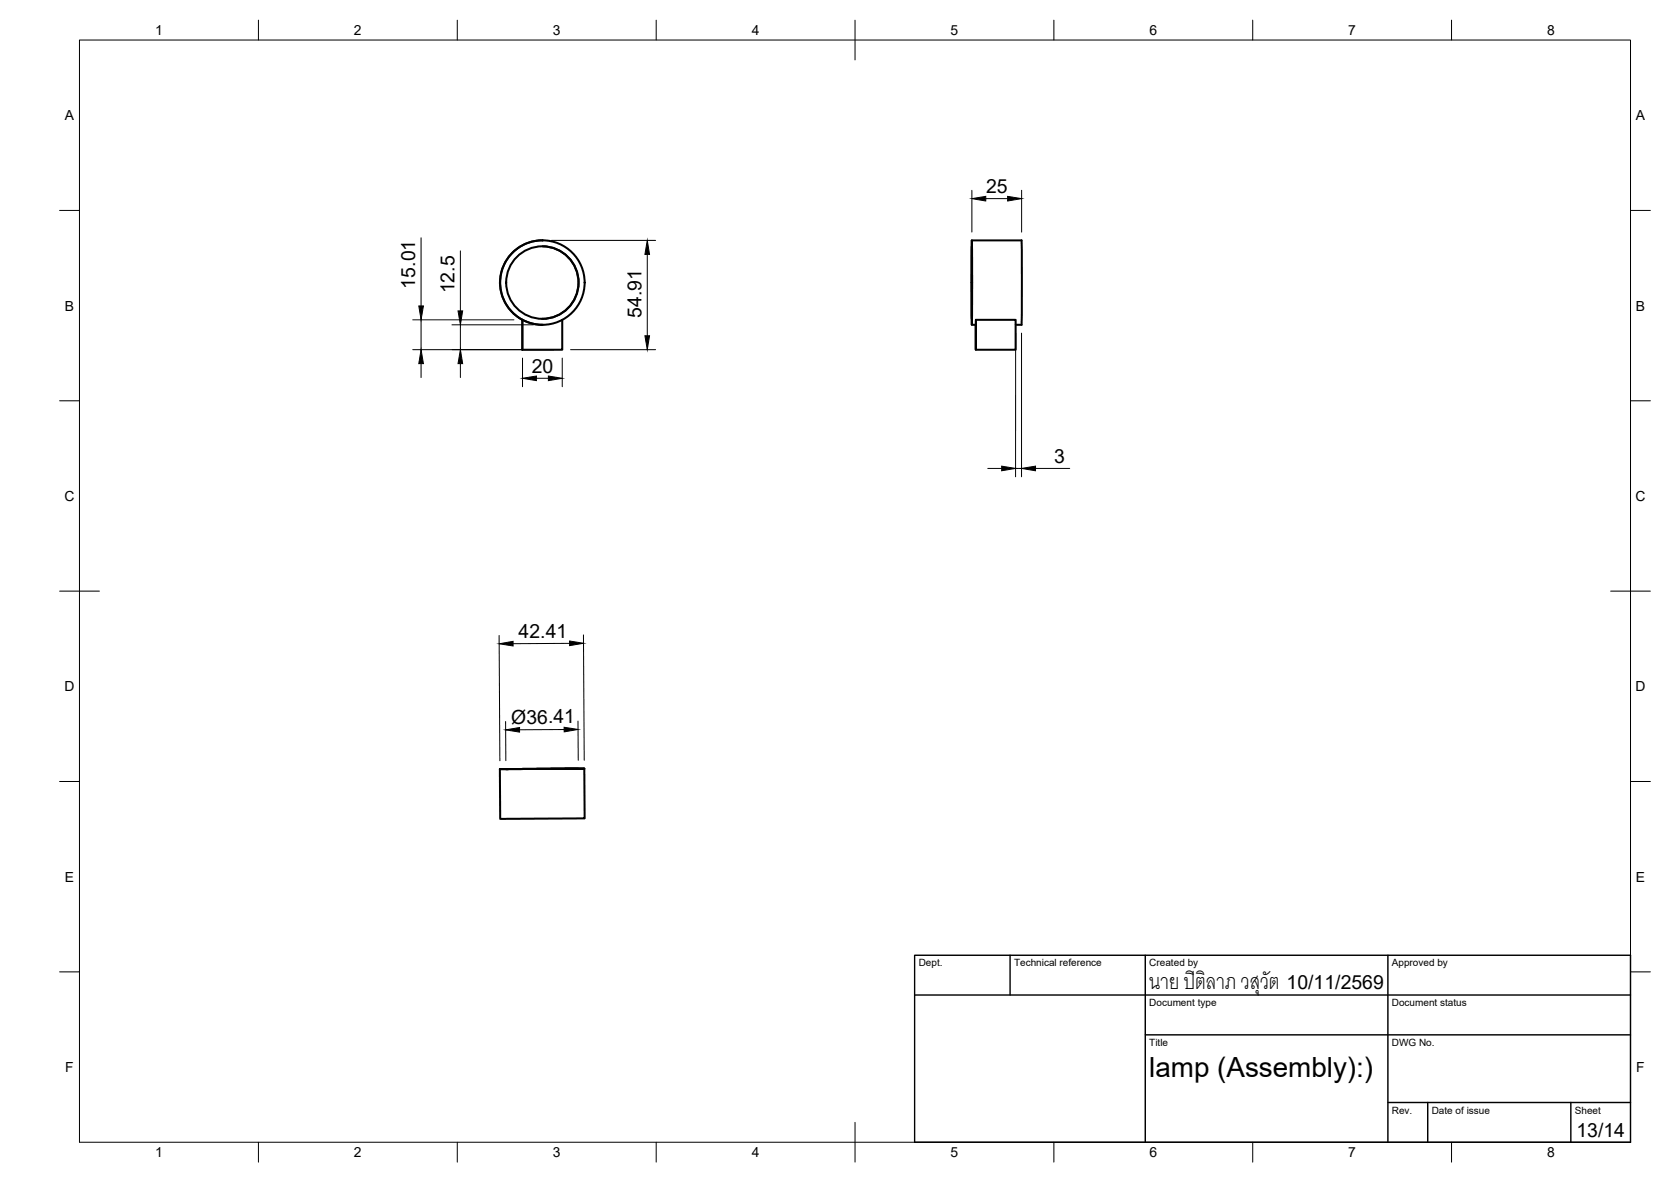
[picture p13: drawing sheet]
<svg xmlns="http://www.w3.org/2000/svg" width="420mm" height="297mm" viewBox="0 0 420 297" stroke-linecap="round" stroke-linejoin="round" font-family="sans-serif">
<defs><g id="words">
<text font-size="7.5" x="289" y="248.5">นาย ปิติลาภ วสุวัต</text>
<text font-size="7" x="289" y="270.6">lamp (Assembly):)</text>
<g font-size="4.9">
<text x="247.9" y="48.5">25</text>
<text x="104.4" y="72.5" transform="rotate(-90 104.4 72.5)">15.01</text>
<text x="114.3" y="73.8" transform="rotate(-90 114.3 73.8)">12.5</text>
<text x="161.3" y="79.9" transform="rotate(-90 161.3 79.9)">54.91</text>
<text x="133.7" y="93.6">20</text>
<text x="265.1" y="116.3">3</text>
<text x="130.4" y="160.3">42.41</text>
<text x="128.6" y="181.9">Ø36.41</text>
<text x="323.5" y="248.5">10/11/2569</text>
<text x="396.4" y="285.7">13/14</text>
</g>
<g font-size="3.5">
<text x="39" y="8.8">1</text>
<text x="89" y="8.8">2</text>
<text x="139" y="8.8">3</text>
<text x="189" y="8.8">4</text>
<text x="239" y="8.8">5</text>
<text x="289" y="8.8">6</text>
<text x="339" y="8.8">7</text>
<text x="389" y="8.8">8</text>
<text x="16.3" y="30.2">A</text>
<text x="411.3" y="30.2">A</text>
<text x="16.3" y="78">B</text>
<text x="411.3" y="78">B</text>
<text x="16.2" y="125.9">C</text>
<text x="411.2" y="125.9">C</text>
<text x="16.2" y="173.7">D</text>
<text x="411.2" y="173.7">D</text>
<text x="16.3" y="221.6">E</text>
<text x="411.3" y="221.6">E</text>
<text x="16.4" y="269.4">F</text>
<text x="411.4" y="269.4">F</text>
<text x="39" y="290.8">1</text>
<text x="89" y="290.8">2</text>
<text x="139" y="290.8">3</text>
<text x="189" y="290.8">4</text>
<text x="239" y="290.8">5</text>
<text x="289" y="290.8">6</text>
<text x="339" y="290.8">7</text>
<text x="389" y="290.8">8</text>
</g>
<g font-size="2.5">
<text x="231" y="242.9">Dept.</text>
<text x="255" y="242.9">Technical reference</text>
<text x="289" y="242.9">Created by</text>
<text x="350" y="242.9">Approved by</text>
<text x="289" y="252.8">Document type</text>
<text x="350" y="252.8">Document status</text>
<text x="289" y="262.9">Title</text>
<text x="350" y="262.9">DWG No.</text>
<text x="350" y="279.9">Rev.</text>
<text x="360" y="279.9">Date of issue</text>
<text x="396" y="279.9">Sheet</text>
</g>
</g></defs>
<!-- layer: Visible -->
<g fill="none" stroke="#000" stroke-width=".51">
<path d="M136.5 61.9a9.1 9.1 0 0 1 8.9 9.2 9.1 9.1 0 0 1-9.1 9M136.5 60.4a10.6 10.6 0 0 0-10.5 8 10.6 10.6 0 0 0 5.3 12M244.3 60.4h12.6v21.1v.1h-1.5M244.4 61.9v18.2zM244.4 60.4v21.2zM131.3 80.4v7.5h10.1v-7.5M131.3 80.4l.1 7.5M131.4 80.4l2 .8 2.9 .4M244.3 81.6h1M245.4 80.4v7.5l-.1-6.3M245.4 80.4h10v7.5h-10M245.4 80.4v1.2"/>
<path d="M125.7 193.3l21.2-.1zM127.2 193.3l18.2-.1zM146.9 193.2l.1 12.5-16.2 .1h-5l-.1-12.5"/>
<circle cx="136.4" cy="71" r="10.6"/>
<circle cx="136.4" cy="71" r="9.1"/>
</g>
<circle cx="136.3" cy="81.6" r=".25" fill="#000"/>
<!-- layer: BORDER -->
<g fill="none" stroke="#000" stroke-width=".25">
<path d="M20 10.1h390v276.9h-390zM65 5.1v5M115 5.1v5M165 5.1v5M215 5.1v10M265 5.1v5M315 5.1v5M365 5.1v5M15 52.9h5M410 52.9h5M15 100.7h5M410 100.7h5"/>
<path d="M15 148.6h10M405 148.6h10M15 196.4h5M410 196.4h5M15 244.2h5M410 244.2h5M65 287v5M115 287v5M165 287v5M215 282.1v9.9M265 287v5M315 287v5"/>
<path d="M365 287v5"/>
</g>
<!-- layer: TITLEBLOCK -->
<path d="M230 240.1h180v46.9h-180zM230 250h180M254 240.1v9.9M288 240.1v46.9M349 240.1v46.9M288 260.1h122M349 277.1h61M359 277.1v9.9M395 277.1v9.9" fill="none" stroke="#000" stroke-width=".36"/>
<!-- layer: FD_Dimensions -->
<g fill="none" stroke="#000" stroke-width=".25">
<path d="M105.9 59.8v17.1M244.4 47.8v10.5M247.9 49.9h5.5M256.9 47.8v10.5M115.8 63v15.1M138.6 60.4h26.2M162.8 63.9v20.5M103.8 87.9h35.5M103.8 80.4h25.4M105.9 80.4v7.5M105.9 91.4v3.5M113.6 81.6h20.6"/>
<path d="M115.8 81.6v6.3M115.8 91.4v3.5M131.4 90v7.2M134.9 95.1h3M141.4 90v7.2M143.5 87.9h21.3M255.4 83.7v36.1M256.9 83.7v36.1M248.4 117.7h3.5M255.4 117.7h1.5M260.4 117.7h8.6M125.5 159.7l.2 31.5"/>
<path d="M146.7 159.6l.2 31.5M143.2 161.7l-14.2 .1M127.1 181.3l.1 9.9M141.9 183.3l-11.3 .1M145.3 181.2l.1 9.9"/>
</g>
<g fill="#000" stroke="#000" stroke-width=".25">
<path d="M244.4 49.9l3.5-.6v1.2zM253.4 49.3l3.5 .6-3.5 .6zM105.3 76.9h1.2l-.6 3.5zM115.2 78.1h1.1l-.5 3.5zM162.8 60.4l.5 3.5h-1.1zM105.9 87.9l.6 3.5h-1.2zM115.8 87.9l.5 3.5h-1.1zM131.4 95.1l3.5-.6v1.2zM137.9 94.5l3.5 .6-3.5 .6zM162.2 84.4h1.1l-.5 3.5zM251.9 117.1l3.5 .6-3.5 .6zM256.9 117.7l3.5-.6v1.2z"/>
<path d="M125.5 161.8l3.5-.6v1.1zM143.2 161.1l3.5 .6-3.5 .5zM127.1 183.4l3.5-.6v1.2zM141.8 182.8l3.6 .5-3.5 .6z"/>
</g>
<use href="#words"/>
</svg>
